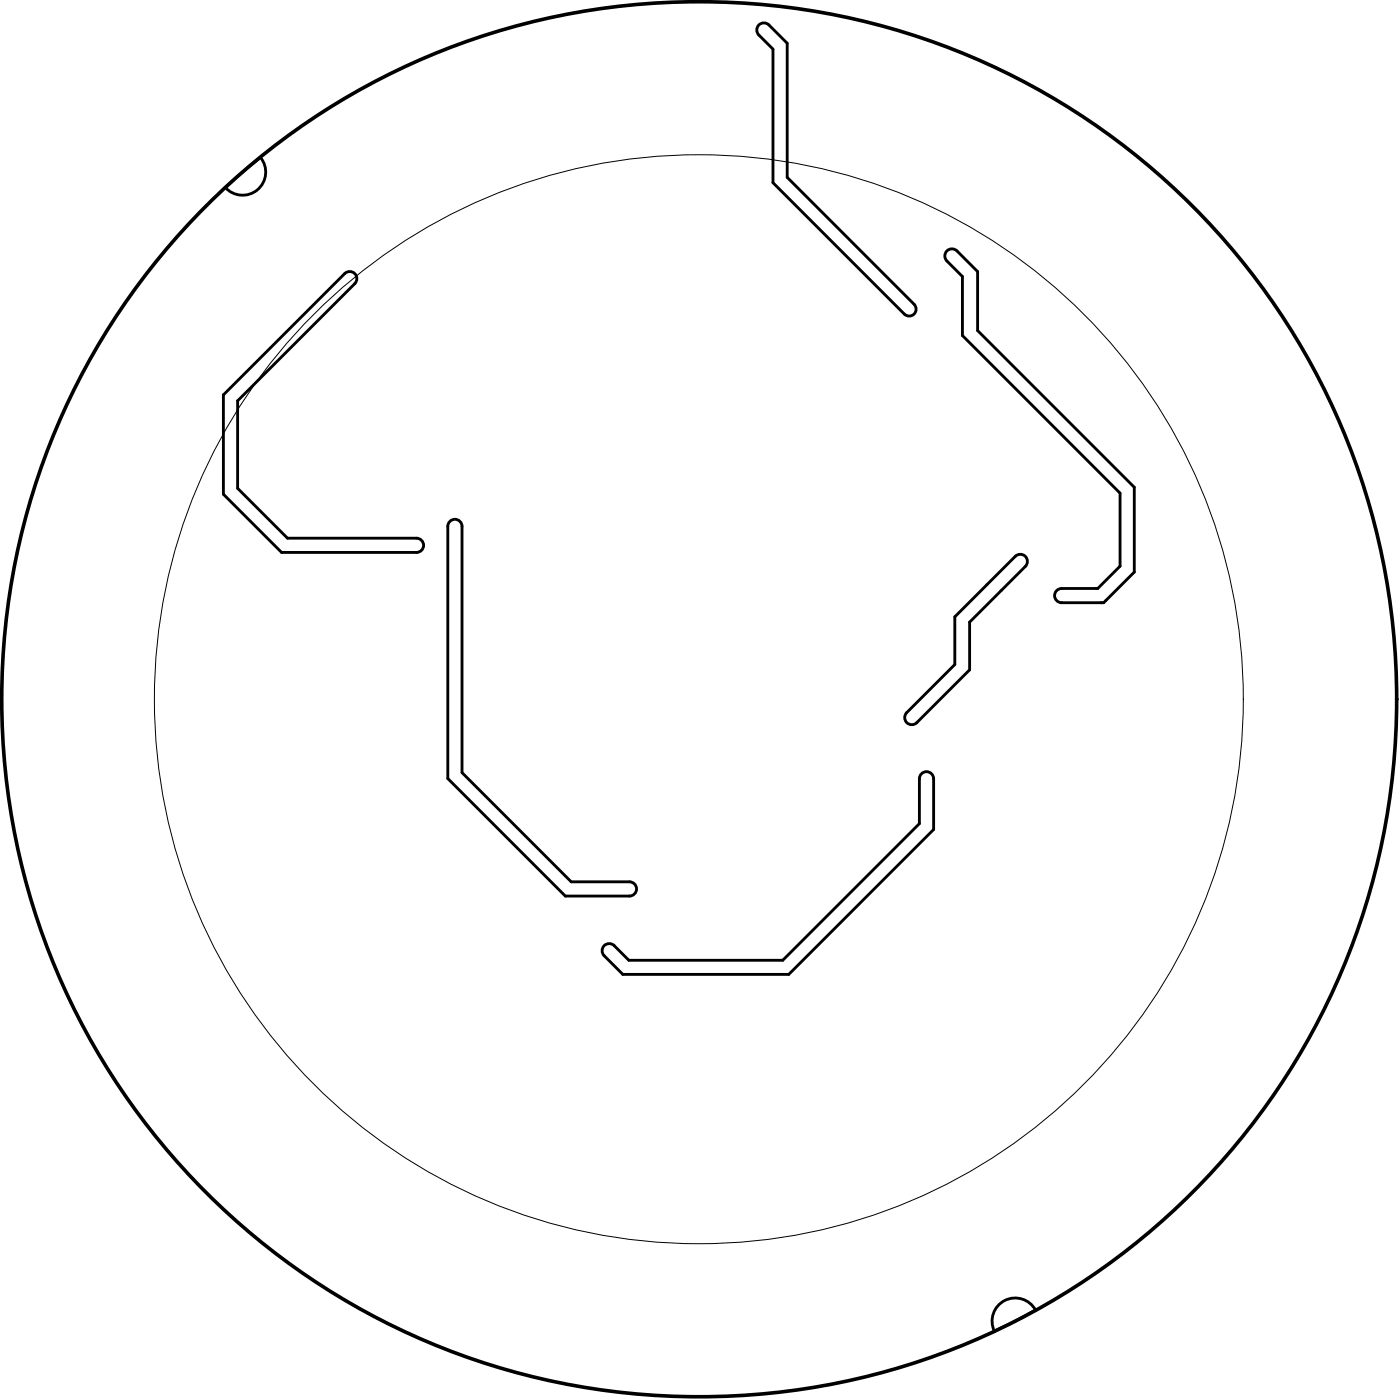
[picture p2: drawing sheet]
<svg xmlns="http://www.w3.org/2000/svg" width="164mm" height="164mm" viewBox="0 0 164 164" stroke-linecap="round" stroke-linejoin="round" font-family="sans-serif">
<path d="M88.7 2.9a.83 .83 0 0 1 1.2 0l2.1 2.2v15.6l14.9 14.9a.81 .81 0 0 1 0 1.1 .81 .81 0 0 1-1.2 0l-15.3-15.3v-15.7l-1.7-1.6a.83 .83 0 0 1 0-1.2zM26.3 21.9l4.1-3.5a2.7 2.7 0 0 1-.3 3.8 2.7 2.7 0 0 1-3.8-.3zM40.3 32a.83 .83 0 0 1 1.2 0 .83 .83 0 0 1 0 1.2l-13.7 13.7v10.2l5.8 5.8h15.1a.83 .83 0 0 1 .8 .9 .83 .83 0 0 1-.8 .8h-15.8l-6.8-6.8v-11.6zM110.7 29.3a.83 .83 0 0 1 1.2 0l2.4 2.5v6.8l18.3 18.4v9.9l-3.6 3.6h-4.9a.83 .83 0 0 1-.8-.9 .83 .83 0 0 1 .8-.8h4.3l2.6-2.6v-8.5l-18.5-18.5v-6.9l-1.8-1.8a.83 .83 0 0 1 0-1.2zM52.6 61a.83 .83 0 0 1 .9-.2 .83 .83 0 0 1 .5 .7v28.8l12.8 12.8h6.8a.83 .83 0 0 1 .8 .8 .83 .83 0 0 1-.8 .9h-7.5l-13.7-13.8v-29.5v-.3zM118.7 65.1a.83 .83 0 0 1 1.2 0 .83 .83 0 0 1 0 1.1l-6.5 6.5v5.6l-6.2 6.2a.83 .83 0 0 1-1.2 0 .83 .83 0 0 1 0-1.2l5.6-5.6v-5.6zM70.6 110.6a.83 .83 0 0 1 1.2 0l1.7 1.7h18l16-16v-5.2a.83 .83 0 0 1 .8-.9 .83 .83 0 0 1 .9 .9v5.9l-17 16.9h-19.4l-2.2-2.2a.83 .83 0 0 1 0-1.1zM117 152.4a2.71 2.71 0 0 1 4.1 .8l-2.4 1.3-2.4 1.1a2.71 2.71 0 0 1 .7-3.2z" fill="none" stroke="#000" stroke-width=".33"/>
<circle cx="81.7" cy="81.8" r="81.6" fill="none" stroke="#000" stroke-width=".42"/>
<circle cx="81.7" cy="81.8" r="63.7" fill="none" stroke="#000" stroke-width=".12"/>
</svg>
